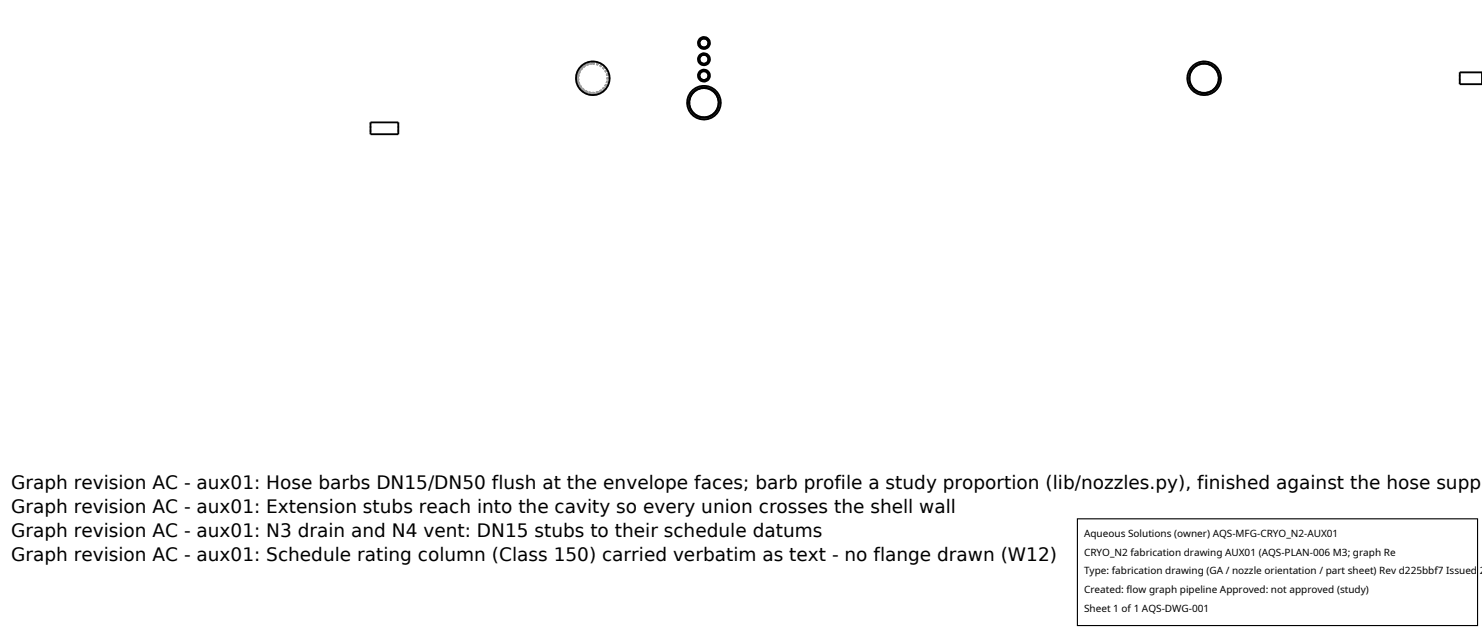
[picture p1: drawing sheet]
<svg xmlns="http://www.w3.org/2000/svg" width="212mm" height="90mm" viewBox="0 0 212 90" stroke-linecap="round" stroke-linejoin="round" font-family="sans-serif">
<defs><g id="words">
<g font-size="2.6">
<text x="1.6" y="69.8">Graph revision AC - aux01: Hose barbs DN15/DN50 flush at the envelope faces; barb profile a study proportion (lib/nozzles.py), finished against the hose supp</text>
<text x="1.6" y="73.3">Graph revision AC - aux01: Extension stubs reach into the cavity so every union crosses the shell wall</text>
<text x="1.6" y="76.7">Graph revision AC - aux01: N3 drain and N4 vent: DN15 stubs to their schedule datums</text>
<text x="1.6" y="80.2">Graph revision AC - aux01: Schedule rating column (Class 150) carried verbatim as text - no flange drawn (W12)</text>
</g>
<g font-size="1.4">
<text x="154.8" y="76.6">Aqueous Solutions (owner) AQS-MFG-CRYO_N2-AUX01</text>
<text x="154.8" y="79.3">CRYO_N2 fabrication drawing AUX01 (AQS-PLAN-006 M3; graph Re</text>
<text x="154.8" y="82">Type: fabrication drawing (GA / nozzle orientation / part sheet) Rev d225bbf7 Issued 2</text>
<text x="154.8" y="84.7">Created: flow graph pipeline Approved: not approved (study)</text>
<text x="154.8" y="87.4">Sheet 1 of 1 AQS-DWG-001</text>
</g>
</g></defs>
<g fill="none" stroke="#a0a0a0" stroke-width=".26" stroke-dasharray=".3 .3" stroke-linecap="butt">
<path d="M52.9 17.5v1.7M56.9 17.5v1.7M84.7 8.8l-.9 .2-.8 .5-.5 .7-.2 1 .1 .9 .6 .7 .7 .6 1 .2 .8-.2 .8-.5 .5-.7 .3-1-.2-.9-.5-.8-.8-.5-.9-.2M84.7 9l.8 .2 .7 .5 .4 .7 .2 .7-.2 .9-.4 .7-.7 .4-.8 .2-.8-.1-.7-.5-.5-.7-.2-.8 .2-.8 .4-.7 .7-.5 .9-.2M84.7 9l.8 .2 .7 .5 .4 .6 .2 .9-.1 .8-.5 .7-.7 .5-.8 .1-.8-.1-.7-.5-.5-.7-.2-.8 .2-.9 .4-.6 .7-.5 .9-.2M84.7 9.1l.8 .2 .6 .4 .5 .6 .1 .8-.1 .8-.4 .7-.7 .5-.8 .2-.8-.2-.7-.4-.4-.7-.2-.7 .1-.9 .5-.7 .7-.4 .8-.2M100.5 10l-.5 .2-.3 .6 .2 .6 .6 .2 .6-.2 .3-.6-.3-.6-.6-.2M100.5 10.2l-.4 .1-.2 .5 .2 .4 .4 .2 .5-.1 .2-.5-.2-.4-.5-.2M100.5 10.1l-.4 .2-.2 .5 .1 .5 .5 .2 .5-.2 .2-.5-.2-.5-.5-.2M100.5 7.6l-.6 .3-.2 .5 .2 .7 .6 .2 .6-.2 .3-.6-.3-.6-.6-.3M100.5 7.8l-.4 .2-.2 .4 .2 .5 .4 .2 .5-.2 .2-.4-.2-.5-.5-.2M100.5 7.8l-.4 .2-.2 .4 .1 .5 .5 .2 .5-.1 .2-.5-.2-.5-.5-.2"/>
<path d="M100.5 7.8l-.4 .2-.2 .5 .2 .4 .4 .2 .5-.2 .2-.4-.2-.5-.5-.2M100.5 5.3l-.5 .2-.3 .6 .2 .6 .6 .3 .6-.3 .3-.5-.3-.7-.6-.2M100.5 5.5l-.4 .2-.2 .4 .2 .5 .4 .2 .5-.2 .2-.4-.2-.5-.5-.2M100.5 5.5l-.4 .2-.2 .4 .1 .5 .5 .2 .5-.2 .2-.4-.2-.5-.5-.2M100.5 5.5l-.4 .2-.2 .4 .2 .5 .4 .2 .5-.2 .2-.5-.2-.4-.5-.2M100.5 12.3l-.8 .1-.8 .5-.5 .8-.3 .9 .2 1 .5 .7 .8 .5 .9 .3 .9-.2 .8-.5 .6-.8 .1-.9-.1-.9-.5-.8-.9-.6-.9-.1M100.5 12.5l-.8 .2-.7 .4-.4 .7-.2 .8 .2 .9 .4 .7 .8 .4 .7 .2 .8-.2 .7-.4 .5-.7 .2-.8-.2-.8-.4-.7-.7-.5-.9-.2M100.5 12.5l-.8 .2-.6 .4-.5 .7-.2 .9 .2 .8 .4 .7 .7 .4 .8 .2 .8-.1 .7-.5 .5-.7 .2-.8-.2-.9-.5-.7-.7-.4-.8-.2M100.5 12.6l-.8 .1-.6 .5-.5 .6-.1 .8 .1 .8 .4 .7 .7 .5 .8 .1 .8-.1 .7-.4 .4-.7 .2-.8-.1-.8-.5-.7-.6-.5-.9-.1M172 8.8l-.9 .2-.8 .5-.5 .7-.2 1 .2 .9 .5 .7 .7 .6 1 .2 .8-.2 .8-.5 .6-.7 .2-1-.2-.9-.5-.8-.8-.5-.9-.2M172 9l-.8 .2-.7 .5-.5 .7-.2 .7 .2 .9 .5 .7 .7 .4 .7 .2 .8-.1 .8-.5 .4-.7 .2-.8-.1-.8-.5-.7-.7-.5-.8-.2M172 9l-.9 .2-.7 .5-.4 .6-.2 .9 .2 .8 .4 .7 .8 .5 .8 .1 .8-.1 .7-.5 .5-.7 .1-.8-.1-.9-.5-.6-.7-.5-.8-.2"/>
<path d="M172 9.1l-.8 .2-.7 .4-.4 .6-.2 .8 .1 .8 .5 .7 .6 .5 .8 .2 .8-.2 .7-.4 .5-.7 .2-.7-.2-.9-.4-.7-.7-.4-.8-.2M208.5 12v-1.7M211.7 12v-1.7"/>
</g>
<g fill="none" stroke="#000" stroke-width=".26">
<path d="M52.9 17.5h4v1.7h-4zM208.5 10.3h3.2v1.7h-3.2z"/>
<circle cx="84.7" cy="11.2" r="2.39"/>
<circle cx="100.5" cy="8.5" r=".84"/>
<circle cx="100.5" cy="6.1" r=".63"/>
<circle cx="100.5" cy="10.8" r=".63"/>
<circle cx="100.5" cy="8.5" r=".69"/>
<circle cx="100.5" cy="10.8" r=".84"/>
<circle cx="100.5" cy="6.1" r=".84"/>
<circle cx="100.5" cy="6.1" r=".69"/>
<circle cx="100.5" cy="14.7" r="2.39"/>
<circle cx="100.5" cy="10.8" r=".69"/>
<circle cx="100.5" cy="8.5" r=".63"/>
<circle cx="100.5" cy="14.7" r="2.14"/>
<circle cx="100.5" cy="14.7" r="2.08"/>
<circle cx="172" cy="11.2" r="2.14"/>
<circle cx="172" cy="11.2" r="2.08"/>
<circle cx="172" cy="11.2" r="2.39"/>
</g>
<path d="M153.9 74.1h57.1v15.2h-57.1z" fill="#fff" stroke="#000" stroke-width=".16"/>
<use href="#words"/>
</svg>
